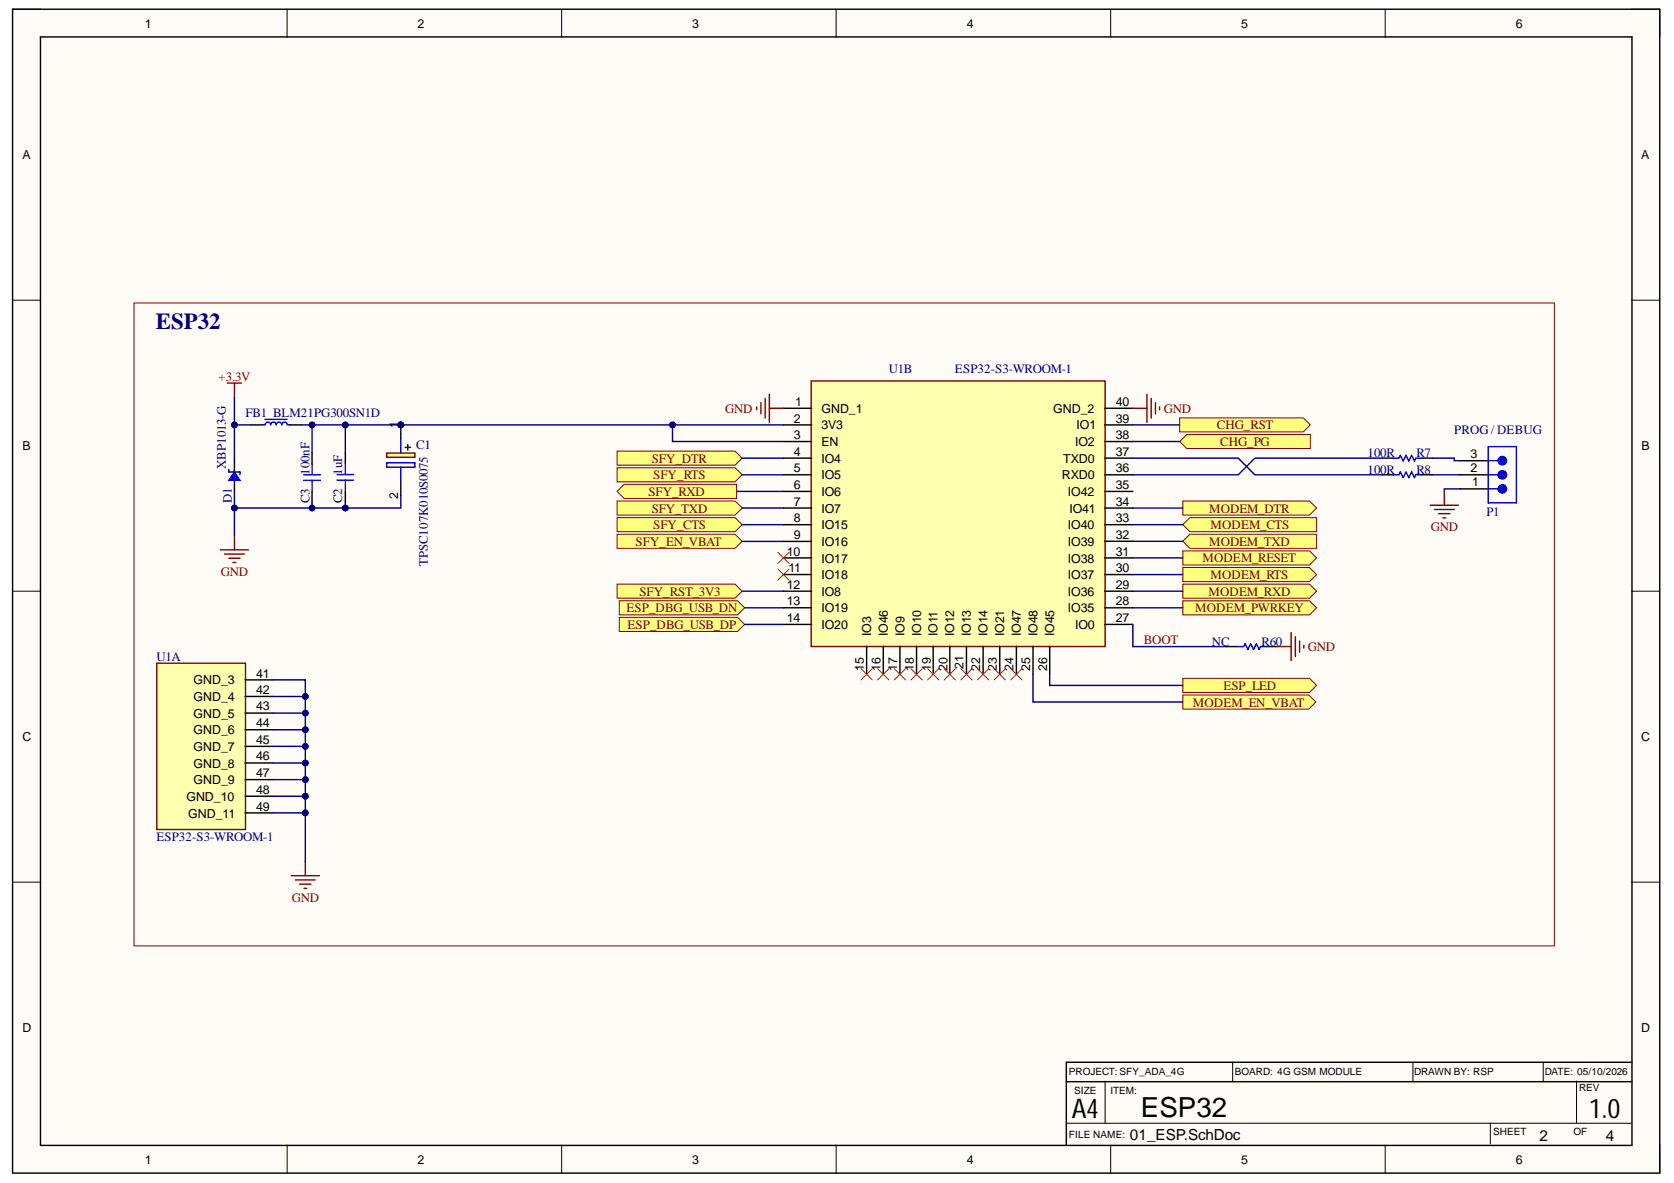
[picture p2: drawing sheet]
<svg xmlns="http://www.w3.org/2000/svg" width="297mm" height="210mm" viewBox="0 0 297 210" stroke-linecap="round" stroke-linejoin="round" font-family="sans-serif">
<defs><g id="words">
<text font-size="4.9" x="202.5" y="198.3">ESP32</text>
<g font-size="4.8">
<text x="190.2" y="198.3">A4</text>
<text x="282" y="198.3">1.0</text>
</g>
<text font-size="4.1" fill="#000080" x="27.7" y="58.3">ESP32</text>
<g font-size="2.7">
<text x="200.5" y="202.2">01_ESP.SchDoc</text>
<text x="273.2" y="202.5">2</text>
<text x="284.9" y="202.5">4</text>
</g>
<g font-size="2.3" fill="#800000">
<text x="38.7" y="67.6">+3.3V</text>
<text x="128.7" y="73.2">GND</text>
<text x="206.5" y="73.2">GND</text>
<text x="215.9" y="76.2">CHG_RST</text>
<text x="115.7" y="82.1">SFY_DTR</text>
<text x="216.5" y="79.1">CHG_PG</text>
<text x="115.1" y="88">SFY_RXD</text>
<text x="115.9" y="85.1">SFY_RTS</text>
<text x="115.7" y="91">SFY_TXD</text>
<text x="115.9" y="93.9">SFY_CTS</text>
<text x="214.5" y="91">MODEM_DTR</text>
<text x="214.8" y="93.9">MODEM_CTS</text>
<text x="253.9" y="94.2">GND</text>
<text x="112.8" y="96.8">SFY_EN_VBAT</text>
<text x="213.4" y="99.8">MODEM_RESET</text>
<text x="214.5" y="96.8">MODEM_TXD</text>
<text x="39.2" y="102.1">GND</text>
<text x="113.5" y="105.7">SFY_RST_3V3</text>
<text x="214.5" y="105.7">MODEM_RXD</text>
<text x="214.8" y="102.7">MODEM_RTS</text>
<text x="111.2" y="108.6">ESP_DBG_USB_DN</text>
<text x="111.3" y="111.6">ESP_DBG_USB_DP</text>
<text x="212.1" y="108.6">MODEM_PWRKEY</text>
<text x="203" y="114.3">BOOT</text>
<text x="232.1" y="115.5">GND</text>
<text x="211.7" y="125.4">MODEM_EN_VBAT</text>
<text x="217.1" y="122.4">ESP_LED</text>
<text x="51.8" y="160">GND</text>
</g>
<g font-size="2.3" fill="#000080">
<text x="157.7" y="66.1">U1B</text>
<text x="169.5" y="66.1">ESP32-S3-WROOM-1</text>
<text x="43.6" y="74">FB1 BLM21PG300SN1D</text>
<text x="258" y="76.9">PROG/ DEBUG</text>
<text x="40.1" y="83.3" transform="rotate(-90 40.1 83.3)">XBP1013-G</text>
<text x="73.9" y="79.7">C1</text>
<text x="242.6" y="81.1">100R</text>
<text x="251.4" y="81.1">R7</text>
<text x="41.1" y="89.2" transform="rotate(-90 41.1 89.2)">D1</text>
<text x="54.9" y="89.2" transform="rotate(-90 54.9 89.2)">C3</text>
<text x="54.9" y="84.2" transform="rotate(-90 54.9 84.2)">100nF</text>
<text x="60.7" y="89.2" transform="rotate(-90 60.7 89.2)">C2</text>
<text x="60.7" y="84.2" transform="rotate(-90 60.7 84.2)">1uF</text>
<text x="242.6" y="84">100R</text>
<text x="251.4" y="84">R8</text>
<text x="263.8" y="91.6">P1</text>
<text x="75.9" y="100.4" transform="rotate(-90 75.9 100.4)">TPSC107K010S0075</text>
<text x="27.7" y="117.3">U1A</text>
<text x="215.1" y="114.6">NC</text>
<text x="223.9" y="114.6">R60</text>
<text x="27.7" y="149.2">ESP32-S3-WROOM-1</text>
</g>
<g font-size="2.2">
<text x="25.7" y="5">1</text>
<text x="74.1" y="5">2</text>
<text x="122.8" y="5">3</text>
<text x="171.6" y="5">4</text>
<text x="220.2" y="5">5</text>
<text x="268.9" y="5">6</text>
<text x="4" y="28.2">A</text>
<text x="291.2" y="28.2">A</text>
<text x="70.6" y="75.9" transform="rotate(-90 70.6 75.9)">1</text>
<text x="140.9" y="75">2</text>
<text x="140.9" y="77.9">3</text>
<text x="141.1" y="72">1</text>
<text x="145.8" y="73.2">GND_1</text>
<text x="145.8" y="76.2">3V3</text>
<text x="186.9" y="73.2">GND_2</text>
<text x="191" y="76.2">IO1</text>
<text x="198" y="77.9">38</text>
<text x="198" y="75">39</text>
<text x="198" y="72">40</text>
<text x="4" y="79.9">B</text>
<text x="140.9" y="80.8">4</text>
<text x="140.9" y="83.8">5</text>
<text x="145.8" y="82.1">IO4</text>
<text x="145.8" y="79.1">EN</text>
<text x="188.7" y="82.1">TXD0</text>
<text x="190.8" y="79.1">IO2</text>
<text x="198" y="83.8">36</text>
<text x="198" y="80.8">37</text>
<text x="260.9" y="83.8">2</text>
<text x="260.9" y="81.3">3</text>
<text x="291.3" y="79.9">B</text>
<text x="70.6" y="88.5" transform="rotate(-90 70.6 88.5)">2</text>
<text x="140.9" y="86.7">6</text>
<text x="140.9" y="89.7">7</text>
<text x="145.8" y="85.1">IO5</text>
<text x="145.8" y="88">IO6</text>
<text x="188.4" y="85.1">RXD0</text>
<text x="189.5" y="88">IO42</text>
<text x="198" y="89.7">34</text>
<text x="198" y="86.7">35</text>
<text x="261.2" y="86.3">1</text>
<text x="140.9" y="92.7">8</text>
<text x="140.9" y="95.6">9</text>
<text x="145.8" y="91">IO7</text>
<text x="145.8" y="93.9">IO15</text>
<text x="189.5" y="93.9">IO40</text>
<text x="189.8" y="91">IO41</text>
<text x="198" y="95.6">32</text>
<text x="198" y="92.7">33</text>
<text x="139.6" y="98.6">10</text>
<text x="139.9" y="101.5">11</text>
<text x="145.8" y="96.9">IO16</text>
<text x="145.8" y="99.8">IO17</text>
<text x="189.5" y="99.8">IO38</text>
<text x="189.5" y="96.9">IO39</text>
<text x="198" y="101.5">30</text>
<text x="198" y="98.6">31</text>
<text x="139.6" y="104.5">12</text>
<text x="139.6" y="107.4">13</text>
<text x="145.8" y="102.7">IO18</text>
<text x="145.8" y="105.7">IO8</text>
<text x="189.5" y="105.7">IO36</text>
<text x="189.5" y="102.7">IO37</text>
<text x="198" y="107.4">28</text>
<text x="198" y="104.5">29</text>
<text x="139.6" y="110.3">14</text>
<text x="145.8" y="108.6">IO19</text>
<text x="145.8" y="111.6">IO20</text>
<text x="154.6" y="112.9" transform="rotate(-90 154.6 112.9)">IO3</text>
<text x="157.5" y="112.9" transform="rotate(-90 157.5 112.9)">IO46</text>
<text x="160.5" y="112.9" transform="rotate(-90 160.5 112.9)">IO9</text>
<text x="163.5" y="112.9" transform="rotate(-90 163.5 112.9)">IO10</text>
<text x="166.3" y="112.9" transform="rotate(-90 166.3 112.9)">IO11</text>
<text x="169.3" y="112.9" transform="rotate(-90 169.3 112.9)">IO12</text>
<text x="172.2" y="112.9" transform="rotate(-90 172.2 112.9)">IO13</text>
<text x="175.2" y="112.9" transform="rotate(-90 175.2 112.9)">IO14</text>
<text x="178.2" y="112.9" transform="rotate(-90 178.2 112.9)">IO21</text>
<text x="181.1" y="112.9" transform="rotate(-90 181.1 112.9)">IO47</text>
<text x="184.1" y="112.9" transform="rotate(-90 184.1 112.9)">IO48</text>
<text x="187.1" y="112.9" transform="rotate(-90 187.1 112.9)">IO45</text>
<text x="189.5" y="108.6">IO35</text>
<text x="190.8" y="111.6">IO0</text>
<text x="198" y="110.3">27</text>
<text x="153.3" y="119" transform="rotate(-90 153.3 119)">15</text>
<text x="156.3" y="119" transform="rotate(-90 156.3 119)">16</text>
<text x="159.2" y="119" transform="rotate(-90 159.2 119)">17</text>
<text x="162.2" y="119" transform="rotate(-90 162.2 119)">18</text>
<text x="165.1" y="119" transform="rotate(-90 165.1 119)">19</text>
<text x="168.1" y="119" transform="rotate(-90 168.1 119)">20</text>
<text x="171" y="118.7" transform="rotate(-90 171 118.7)">21</text>
<text x="173.9" y="119" transform="rotate(-90 173.9 119)">22</text>
<text x="176.9" y="119" transform="rotate(-90 176.9 119)">23</text>
<text x="179.9" y="119" transform="rotate(-90 179.9 119)">24</text>
<text x="182.8" y="119" transform="rotate(-90 182.8 119)">25</text>
<text x="185.8" y="119" transform="rotate(-90 185.8 119)">26</text>
<text x="34.3" y="121.4">GND_3</text>
<text x="34.3" y="124.4">GND_4</text>
<text x="45.4" y="120.2">41</text>
<text x="45.4" y="123.2">42</text>
<text x="4" y="131.6">C</text>
<text x="34.3" y="127.3">GND_5</text>
<text x="34.3" y="130.3">GND_6</text>
<text x="45.4" y="126.1">43</text>
<text x="45.4" y="129">44</text>
<text x="45.4" y="132">45</text>
<text x="291.2" y="131.6">C</text>
<text x="34.3" y="133.2">GND_7</text>
<text x="34.3" y="136.2">GND_8</text>
<text x="45.4" y="134.9">46</text>
<text x="45.4" y="137.9">47</text>
<text x="33.1" y="142.1">GND_10</text>
<text x="34.3" y="139.2">GND_9</text>
<text x="45.4" y="140.9">48</text>
<text x="45.4" y="143.8">49</text>
<text x="33.4" y="145.1">GND_11</text>
<text x="4" y="183.1">D</text>
<text x="291.2" y="183.1">D</text>
<text x="25.7" y="206.5">1</text>
<text x="74.1" y="206.5">2</text>
<text x="122.8" y="206.5">3</text>
<text x="171.6" y="206.5">4</text>
<text x="220.2" y="206.5">5</text>
<text x="268.9" y="206.5">6</text>
</g>
<g font-size="1.8">
<text x="189.7" y="190.8">PROJECT: SFY_ADA_4G</text>
<text x="219.1" y="190.8">BOARD: 4G GSM MODULE</text>
<text x="250.9" y="190.8">DRAWN BY: RSP</text>
<text x="274.1" y="190.8">DATE: 05/10/2026</text>
<text x="190.6" y="194">SIZE</text>
<text x="197" y="194">ITEM:</text>
<text x="280.2" y="193.6">REV</text>
<text x="189.7" y="201.9">FILE NAME:</text>
<text x="265" y="201.5">SHEET</text>
<text x="279.2" y="201.5">OF</text>
</g>
</g></defs>
<g fill="#fffcf8">
<path d="M2.2 1.6h292.3v206.5h-292.3z" fill-rule="evenodd"/>
<path d="M7.2 6.6h282.3v196.6h-282.3z" fill-rule="evenodd"/>
</g>
<g fill="none" stroke="#000" stroke-width=".18">
<path d="M2.2 1.6h5M50.9 1.6v5M99.7 1.6v5M148.4 1.6v5M197.1 1.6v5M245.8 1.6v5M289.5 1.6h5v5M2.2 53.3h5M289.5 53.3h5M2.2 104.9h5M289.5 104.9h5M2.2 156.5h5"/>
<path d="M289.5 156.5h5M189.2 199.3h100.2M196.1 191.8v7.5M218.7 188.5v3.3M250.7 188.5v3.4M264.4 199.3v3.7M273.8 188.5v3.4M279.7 191.8v7.5M51 203.2v4.9M99.7 203.2v4.9M148.4 203.2v4.9M197.1 203.2v4.9"/>
<path d="M245.8 203.2v4.9M294.5 203.2v4.9"/>
</g>
<path d="M7.2 6.6h282.4v196.6M7.2 6.6v196.6h282.4M189.2 191.9h100.4M289.6 188.5h-100.4v14.7M2.2 208.1v-206.5h292.3v206.5h-292.3" fill="none" stroke="#000" stroke-width=".25"/>
<path d="M143.9 67.6h52.2v47.1h-52.2z" fill-rule="evenodd" fill="#ffffb0"/>
<path d="M143.9 67.6h52.2v47.1h-52.2z" fill="none" stroke="#800000" stroke-width=".25"/>
<g fill="none" stroke="#000" stroke-width=".25">
<path d="M139 78.3h5M139 75.4h5M139 72.4h5M196 78.3h5M196 75.4h5M196 72.4h5M139 81.3h5M139 84.2h5M139 87.2h5M139 90.1h5M139 93.1h5M139 96.1h5"/>
<path d="M139 99h5M196 81.3h5M196 84.2h5M196 87.2h5M196 90.1h5M196 93.1h5M196 99h5M196 96h5M139 101.9h5M139 104.9h5M139 107.8h5M139 110.8h5"/>
<path d="M153.8 114.6v5M156.7 114.6v5M159.7 114.6v5M162.6 114.6v5M165.6 114.6v5M168.5 114.6v5M171.5 114.6v5M174.4 114.7v5M177.4 114.7v5M180.3 114.7v5M183.3 114.7v5M186.3 114.7v5"/>
<path d="M196 102h5M196 104.9h5M196 107.8h5M196 110.8h5"/>
</g>
<path d="M209.9 100.7h22.5l1.2 1.3-1.2 1.2h-22.5z" fill-rule="evenodd" fill="#ffff80"/>
<path d="M209.9 100.7h22.5l1.2 1.3-1.2 1.2h-22.5z" fill="none" stroke="#800000" stroke-width=".18"/>
<path d="M209.9 103.7h22.5l1.2 1.2-1.2 1.2h-22.5z" fill-rule="evenodd" fill="#ffff80"/>
<path d="M209.9 103.7h22.5l1.2 1.2-1.2 1.2h-22.5z" fill="none" stroke="#800000" stroke-width=".18"/>
<path d="M259.1 84.2h5M259.1 86.7h5" fill="none" stroke="#000" stroke-width=".25"/>
<path d="M264.1 84.2h1.7" fill="none" stroke="#00f" stroke-width=".25"/>
<circle cx="266.6" cy="84.2" r=".75" fill="#00f"/>
<g fill="none" stroke="#00f" stroke-width=".25">
<path d="M264.1 86.7h1.7M264.1 81.7h1.7"/>
<circle cx="266.6" cy="84.2" r=".75"/>
</g>
<path d="M259.1 81.7h5" fill="none" stroke="#000" stroke-width=".25"/>
<circle cx="266.6" cy="81.7" r=".75" fill="#00f"/>
<g fill="none" stroke="#00f" stroke-width=".25">
<path d="M264.1 79.2h5v10h-5z"/>
<circle cx="266.6" cy="81.7" r=".75"/>
</g>
<circle cx="266.6" cy="86.7" r=".75" fill="#00f"/>
<g fill="none" stroke="#00f" stroke-width=".25">
<path d="M247.2 81.3h1l.3-.5 .5 1 .5-1 .5 1 .5-1 .5 1 .2-.5h1M247.2 84.2h1l.3-.5 .5 1 .5-1 .5 1 .5-1 .5 1 .2-.5h1"/>
<circle cx="266.6" cy="86.7" r=".75"/>
</g>
<path d="M245.3 81.3h2M245.3 84.2h2M252.2 81.3h2M252.2 84.2h2" fill="none" stroke="#000" stroke-width=".25"/>
<path d="M253.8 89.6h5M254.5 90.4h3.5M255.3 91.1h2M256 91.9h.5M256.3 87.1v2.5" fill="none" stroke="#800000" stroke-width=".25"/>
<path d="M209.9 106.6h22.5l1.2 1.2-1.2 1.3h-22.5z" fill-rule="evenodd" fill="#ffff80"/>
<path d="M209.9 106.6h22.5l1.2 1.2-1.2 1.3h-22.5z" fill="none" stroke="#800000" stroke-width=".18"/>
<path d="M109.5 80h20.9l1.3 1.3-1.3 1.2h-20.9z" fill-rule="evenodd" fill="#ffff80"/>
<path d="M109.5 80h20.9l1.3 1.3-1.3 1.2h-20.9z" fill="none" stroke="#800000" stroke-width=".18"/>
<path d="M109.5 88.9h20.9l1.3 1.2-1.3 1.3h-20.9z" fill-rule="evenodd" fill="#ffff80"/>
<path d="M109.5 88.9h20.9l1.3 1.2-1.3 1.3h-20.9z" fill="none" stroke="#800000" stroke-width=".18"/>
<path d="M109.5 83h20.9l1.3 1.2-1.3 1.3h-20.9z" fill-rule="evenodd" fill="#ffff80"/>
<path d="M109.5 83h20.9l1.3 1.2-1.3 1.3h-20.9z" fill="none" stroke="#800000" stroke-width=".18"/>
<path d="M109.5 87.2l1.2-1.3h20v2.5h-20z" fill-rule="evenodd" fill="#ffff80"/>
<path d="M109.5 87.2l1.2-1.3h20v2.5h-20z" fill="none" stroke="#800000" stroke-width=".18"/>
<path d="M109.5 103.6h20.9l1.3 1.3-1.3 1.2h-20.9z" fill-rule="evenodd" fill="#ffff80"/>
<path d="M109.5 103.6h20.9l1.3 1.3-1.3 1.2h-20.9z" fill="none" stroke="#800000" stroke-width=".18"/>
<path d="M109.5 91.8h20.9l1.3 1.3-1.3 1.2h-20.9z" fill-rule="evenodd" fill="#ffff80"/>
<path d="M109.5 91.8h20.9l1.3 1.3-1.3 1.2h-20.9z" fill="none" stroke="#800000" stroke-width=".18"/>
<path d="M109.5 94.8h20.9l1.3 1.2-1.3 1.3h-20.9z" fill-rule="evenodd" fill="#ffff80"/>
<path d="M109.5 94.8h20.9l1.3 1.2-1.3 1.3h-20.9z" fill="none" stroke="#800000" stroke-width=".18"/>
<path d="M209.9 88.9h22.5l1.2 1.2-1.2 1.3h-22.5z" fill-rule="evenodd" fill="#ffff80"/>
<path d="M209.9 88.9h22.5l1.2 1.2-1.2 1.3h-22.5z" fill="none" stroke="#800000" stroke-width=".18"/>
<path d="M209.9 93.1l1.2-1.3h22.5v2.5h-22.5z" fill-rule="evenodd" fill="#ffff80"/>
<path d="M209.9 93.1l1.2-1.3h22.5v2.5h-22.5z" fill="none" stroke="#800000" stroke-width=".18"/>
<path d="M209.9 96l1.2-1.2h22.5v2.5h-22.5z" fill-rule="evenodd" fill="#ffff80"/>
<path d="M209.9 96l1.2-1.2h22.5v2.5h-22.5z" fill="none" stroke="#800000" stroke-width=".18"/>
<path d="M209.9 97.7h22.5l1.2 1.3-1.2 1.2h-22.5z" fill-rule="evenodd" fill="#ffff80"/>
<path d="M209.9 97.7h22.5l1.2 1.3-1.2 1.2h-22.5z" fill="none" stroke="#800000" stroke-width=".18"/>
<path d="M209.3 78.3l1.3-1.2h21.9v2.5h-21.9z" fill-rule="evenodd" fill="#ffff80"/>
<path d="M209.3 78.3l1.3-1.2h21.9v2.5h-21.9z" fill="none" stroke="#800000" stroke-width=".18"/>
<path d="M209.9 120.4h22.5l1.2 1.2-1.2 1.3h-22.5z" fill-rule="evenodd" fill="#ffff80"/>
<path d="M209.9 120.4h22.5l1.2 1.2-1.2 1.3h-22.5z" fill="none" stroke="#800000" stroke-width=".18"/>
<path d="M109.9 106.6h21l1.2 1.2-1.2 1.3h-21z" fill-rule="evenodd" fill="#ffff80"/>
<path d="M109.9 106.6h21l1.2 1.2-1.2 1.3h-21z" fill="none" stroke="#800000" stroke-width=".18"/>
<path d="M109.9 109.5h21l1.2 1.3-1.2 1.2h-21z" fill-rule="evenodd" fill="#ffff80"/>
<path d="M109.9 109.5h21l1.2 1.3-1.2 1.2h-21z" fill="none" stroke="#800000" stroke-width=".18"/>
<path d="M209.9 123.3h22.3l1.3 1.3-1.3 1.2h-22.3z" fill-rule="evenodd" fill="#ffff80"/>
<path d="M209.9 123.3h22.3l1.3 1.3-1.3 1.2h-22.3z" fill="none" stroke="#800000" stroke-width=".18"/>
<path d="M209.3 74.1h22l1.2 1.3-1.2 1.2h-22z" fill-rule="evenodd" fill="#ffff80"/>
<path d="M209.3 74.1h22l1.2 1.3-1.2 1.2h-22z" fill="none" stroke="#800000" stroke-width=".18"/>
<path d="M27.8 117.7h15.8v29.5h-15.8z" fill-rule="evenodd" fill="#ffffb0"/>
<path d="M40.3 68h2.5M41.6 68v2.5M27.8 117.7h15.8v29.5h-15.8zM51.7 155.4h5M52.4 156.1h3.5M53.2 156.9h2M53.9 157.6h.5M54.2 152.9v2.5" fill="none" stroke="#800000" stroke-width=".25"/>
<g fill="none" stroke="#000" stroke-width=".25">
<path d="M55.4 80.3v2M55.4 87.2v2M61.3 80.3v1.9M61.3 87.2v2M43.5 120.6h5M43.5 123.6h5M43.5 126.5h5M43.5 129.5h5M43.5 132.4h5M43.5 135.4h5M43.5 138.3h5M43.5 141.3h5"/>
<path d="M43.5 144.2h5"/>
</g>
<path d="M53.9 85.2h2.9M53.9 84.2h2.9M55.4 82.3v1.9M55.4 85.2v2M59.8 85.2h3M59.8 84.2h3M61.3 82.2v2M61.3 85.2v2" fill="none" stroke="#00f" stroke-width=".25"/>
<circle cx="71.1" cy="75.4" r=".5" fill="#000080"/>
<circle cx="71.1" cy="75.4" r=".5" fill="none" stroke="#000080" stroke-width=".18"/>
<path d="M68.6 80.4h5v.7h-5z" fill-rule="evenodd" fill="#ffffb0"/>
<path d="M68.6 80.4h5v.7h-5z" fill="none" stroke="#800000" stroke-width=".25"/>
<path d="M71.1 75.4v2.5" fill="none" stroke="#000" stroke-width=".25"/>
<circle cx="71.1" cy="75.4" r=".5" fill="#000080"/>
<circle cx="71.1" cy="75.4" r=".5" fill="none" stroke="#000080" stroke-width=".18"/>
<path d="M44.5 75.4h2M51.4 75.4h2M41.6 81.3v2.5M41.6 85.2v2M71.1 85.4v2.5" fill="none" stroke="#000" stroke-width=".25"/>
<path d="M46.5 75.4h.5M47 74.4h3.9M47 75.4a.49 .49 0 0 1 .5-.5 .49 .49 0 0 1 .5 .5 .49 .49 0 0 1 .5-.5 .49 .49 0 0 1 .5 .5 .49 .49 0 0 1 .5-.5 .49 .49 0 0 1 .5 .5 .49 .49 0 0 1 .5-.5 .49 .49 0 0 1 .5 .5M51 75.4h.5M71.1 77.9v2.5M71.9 79.4h1M72.4 78.9v1M68.6 82.1h5v.8h-5zM71.1 82.9v2.5" fill="none" stroke="#00f" stroke-width=".25"/>
<path d="M41.6 83.8l1 1.4h-2z" fill="#00f"/>
<path d="M40.6 83.3v.5h2v.4M41.6 83.8l1 1.4h-2z" fill="none" stroke="#00f" stroke-width=".25"/>
<g fill="none" stroke="#800000" stroke-width=".25">
<path d="M134.3 72.2v.5M135 71.4v2M135.8 70.7v3.5M136.5 72.4h2.5M136.5 69.9v5M201 72.4h2.5M203.5 69.9v5M204.3 70.7v3.5M205 71.4v2M205.8 72.2v.5M39.1 97.6h5M39.8 98.3h3.5"/>
<path d="M40.6 99.1h2M41.3 99.8h.5M41.6 95.1v2.5"/>
</g>
<g fill="none" stroke="#000080" stroke-width=".25">
<path d="M41.6 70.5v10.8M201 78.3h8.3M201 75.4h8.3M130.7 87.2h8.3M131.7 81.3h7.3M131.7 84.2h7.3M131.7 90.1h7.3M131.7 93.1h7.3M201 96h8.9M201 93.1h8.9M201 90.1h8.9M201 99h8.9"/>
<path d="M254.2 81.3h3.8v.4h1.1M254.2 84.2h4.9M259.1 86.7h-2.8v.4M131.7 104.9h7.3M186.3 119.7v1.9h23.6M201 107.8h8.9M201 104.9h8.9M201 102h8.9"/>
</g>
<circle cx="41.6" cy="75.4" r=".5" fill="#000080"/>
<circle cx="41.6" cy="75.4" r=".5" fill="none" stroke="#000080" stroke-width=".18"/>
<path d="M41.6 75.4h2.9" fill="none" stroke="#000080" stroke-width=".25"/>
<circle cx="41.6" cy="75.4" r=".5" fill="#000080"/>
<circle cx="41.6" cy="75.4" r=".5" fill="none" stroke="#000080" stroke-width=".18"/>
<path d="M55.4 89.2v.9" fill="none" stroke="#000080" stroke-width=".25"/>
<circle cx="55.4" cy="90.1" r=".5" fill="#000080"/>
<circle cx="55.4" cy="90.1" r=".5" fill="none" stroke="#000080" stroke-width=".18"/>
<path d="M41.6 90.1v5" fill="none" stroke="#000080" stroke-width=".25"/>
<circle cx="41.6" cy="90.1" r=".5" fill="#000080"/>
<circle cx="41.6" cy="90.1" r=".5" fill="none" stroke="#000080" stroke-width=".18"/>
<path d="M41.6 87.2v2.9h19.7" fill="none" stroke="#000080" stroke-width=".25"/>
<circle cx="61.3" cy="90.1" r=".5" fill="#000080"/>
<circle cx="61.3" cy="90.1" r=".5" fill="none" stroke="#000080" stroke-width=".18"/>
<circle cx="55.4" cy="90.1" r=".5" fill="#000080"/>
<circle cx="55.4" cy="90.1" r=".5" fill="none" stroke="#000080" stroke-width=".18"/>
<circle cx="41.6" cy="90.1" r=".5" fill="#000080"/>
<circle cx="41.6" cy="90.1" r=".5" fill="none" stroke="#000080" stroke-width=".18"/>
<path d="M53.4 75.4h2" fill="none" stroke="#000080" stroke-width=".25"/>
<circle cx="55.4" cy="75.4" r=".5" fill="#000080"/>
<circle cx="55.4" cy="75.4" r=".5" fill="none" stroke="#000080" stroke-width=".18"/>
<path d="M61.3 80.3v-4.9h-5.9v4.9" fill="none" stroke="#000080" stroke-width=".25"/>
<circle cx="55.4" cy="75.4" r=".5" fill="#000080"/>
<circle cx="55.4" cy="75.4" r=".5" fill="none" stroke="#000080" stroke-width=".18"/>
<circle cx="61.3" cy="75.4" r=".5" fill="#000080"/>
<circle cx="61.3" cy="75.4" r=".5" fill="none" stroke="#000080" stroke-width=".18"/>
<path d="M61.3 75.4h9.8" fill="none" stroke="#000080" stroke-width=".25"/>
<circle cx="61.3" cy="75.4" r=".5" fill="#000080"/>
<circle cx="61.3" cy="75.4" r=".5" fill="none" stroke="#000080" stroke-width=".18"/>
<circle cx="71.1" cy="75.4" r=".5" fill="#000080"/>
<circle cx="71.1" cy="75.4" r=".5" fill="none" stroke="#000080" stroke-width=".18"/>
<path d="M71.1 87.9v2.2h-9.8v-.9" fill="none" stroke="#000080" stroke-width=".25"/>
<circle cx="61.3" cy="90.1" r=".5" fill="#000080"/>
<circle cx="61.3" cy="90.1" r=".5" fill="none" stroke="#000080" stroke-width=".18"/>
<path d="M48.5 144.2h5.7" fill="none" stroke="#000080" stroke-width=".25"/>
<circle cx="54.2" cy="144.2" r=".5" fill="#000080"/>
<circle cx="54.2" cy="144.2" r=".5" fill="none" stroke="#000080" stroke-width=".18"/>
<path d="M48.5 141.3h5.7" fill="none" stroke="#000080" stroke-width=".25"/>
<circle cx="54.2" cy="141.3" r=".5" fill="#000080"/>
<circle cx="54.2" cy="141.3" r=".5" fill="none" stroke="#000080" stroke-width=".18"/>
<path d="M48.5 138.3h5.7" fill="none" stroke="#000080" stroke-width=".25"/>
<circle cx="54.2" cy="138.3" r=".5" fill="#000080"/>
<circle cx="54.2" cy="138.3" r=".5" fill="none" stroke="#000080" stroke-width=".18"/>
<path d="M48.5 135.4h5.7" fill="none" stroke="#000080" stroke-width=".25"/>
<circle cx="54.2" cy="135.4" r=".5" fill="#000080"/>
<circle cx="54.2" cy="135.4" r=".5" fill="none" stroke="#000080" stroke-width=".18"/>
<path d="M48.5 132.4h5.7" fill="none" stroke="#000080" stroke-width=".25"/>
<circle cx="54.2" cy="132.4" r=".5" fill="#000080"/>
<circle cx="54.2" cy="132.4" r=".5" fill="none" stroke="#000080" stroke-width=".18"/>
<path d="M48.5 129.5h5.7" fill="none" stroke="#000080" stroke-width=".25"/>
<circle cx="54.2" cy="129.5" r=".5" fill="#000080"/>
<circle cx="54.2" cy="129.5" r=".5" fill="none" stroke="#000080" stroke-width=".18"/>
<path d="M48.5 126.5h5.7" fill="none" stroke="#000080" stroke-width=".25"/>
<circle cx="54.2" cy="126.5" r=".5" fill="#000080"/>
<circle cx="54.2" cy="126.5" r=".5" fill="none" stroke="#000080" stroke-width=".18"/>
<path d="M48.5 123.6h5.7" fill="none" stroke="#000080" stroke-width=".25"/>
<circle cx="54.2" cy="123.6" r=".5" fill="#000080"/>
<circle cx="54.2" cy="123.6" r=".5" fill="none" stroke="#000080" stroke-width=".18"/>
<path d="M48.5 120.6h5.7v32.3" fill="none" stroke="#000080" stroke-width=".25"/>
<circle cx="54.2" cy="123.6" r=".5" fill="#000080"/>
<circle cx="54.2" cy="123.6" r=".5" fill="none" stroke="#000080" stroke-width=".18"/>
<circle cx="54.2" cy="126.5" r=".5" fill="#000080"/>
<circle cx="54.2" cy="126.5" r=".5" fill="none" stroke="#000080" stroke-width=".18"/>
<circle cx="54.2" cy="129.5" r=".5" fill="#000080"/>
<circle cx="54.2" cy="129.5" r=".5" fill="none" stroke="#000080" stroke-width=".18"/>
<circle cx="54.2" cy="132.4" r=".5" fill="#000080"/>
<circle cx="54.2" cy="132.4" r=".5" fill="none" stroke="#000080" stroke-width=".18"/>
<circle cx="54.2" cy="135.4" r=".5" fill="#000080"/>
<circle cx="54.2" cy="135.4" r=".5" fill="none" stroke="#000080" stroke-width=".18"/>
<circle cx="54.2" cy="138.3" r=".5" fill="#000080"/>
<circle cx="54.2" cy="138.3" r=".5" fill="none" stroke="#000080" stroke-width=".18"/>
<circle cx="54.2" cy="141.3" r=".5" fill="#000080"/>
<circle cx="54.2" cy="141.3" r=".5" fill="none" stroke="#000080" stroke-width=".18"/>
<circle cx="54.2" cy="144.2" r=".5" fill="#000080"/>
<circle cx="54.2" cy="144.2" r=".5" fill="none" stroke="#000080" stroke-width=".18"/>
<path d="M71.1 75.4h67.9M131.7 96l7.3 .1M201 81.3h18.7l3 2.9h22.6M245.3 81.3h-22.6l-3 2.9h-18.7M132.1 107.8h6.9M132.1 110.8h6.9" fill="none" stroke="#000080" stroke-width=".25"/>
<circle cx="71.1" cy="75.4" r=".5" fill="#000080"/>
<circle cx="71.1" cy="75.4" r=".5" fill="none" stroke="#000080" stroke-width=".18"/>
<circle cx="119.3" cy="75.4" r=".5" fill="#000080"/>
<circle cx="119.3" cy="75.4" r=".5" fill="none" stroke="#000080" stroke-width=".18"/>
<path d="M119.3 75.4v2.9h19.7" fill="none" stroke="#000080" stroke-width=".25"/>
<circle cx="119.3" cy="75.4" r=".5" fill="#000080"/>
<circle cx="119.3" cy="75.4" r=".5" fill="none" stroke="#000080" stroke-width=".18"/>
<path d="M217.7 114.7h2M224.6 114.7h2" fill="none" stroke="#000" stroke-width=".25"/>
<path d="M219.7 114.7h1l.2-.5 .5 1 .5-1 .5 1 .5-1 .5 1 .3-.5h1" fill="none" stroke="#00f" stroke-width=".25"/>
<path d="M226.6 114.7h2.5M229.1 112.2v5M229.9 113v3.5M230.6 113.7v2M231.4 114.5v.5" fill="none" stroke="#800000" stroke-width=".25"/>
<path d="M183.3 119.7v4.9h26.6M201 110.8v3.9h16.7" fill="none" stroke="#000080" stroke-width=".25"/>
<g fill="none" stroke="#f00" stroke-width=".18">
<path d="M138 98l2 2M140 98l-2 2M138 100.9l2 2M140 100.9l-2 2M152.8 118.6l2 2M154.8 118.6l-2 2M155.7 118.6l2 2M157.7 118.6l-2 2M158.7 118.6l2 2M160.7 118.6l-2 2M161.6 118.6l2 2M163.6 118.6l-2 2"/>
<path d="M164.6 118.6l2 2M166.6 118.6l-2 2M167.5 118.6l2 2M169.5 118.6l-2 2M170.5 118.6l2 2M172.5 118.6l-2 2M173.4 118.6l2 2M175.4 118.6l-2 2M176.4 118.6l2 2M178.4 118.6l-2 2M179.4 118.6l2 2M181.4 118.6l-2 2"/>
</g>
<path d="M23.8 53.8h252v114h-252z" fill="none" stroke="#800000" stroke-width=".18"/>
<use href="#words"/>
</svg>
